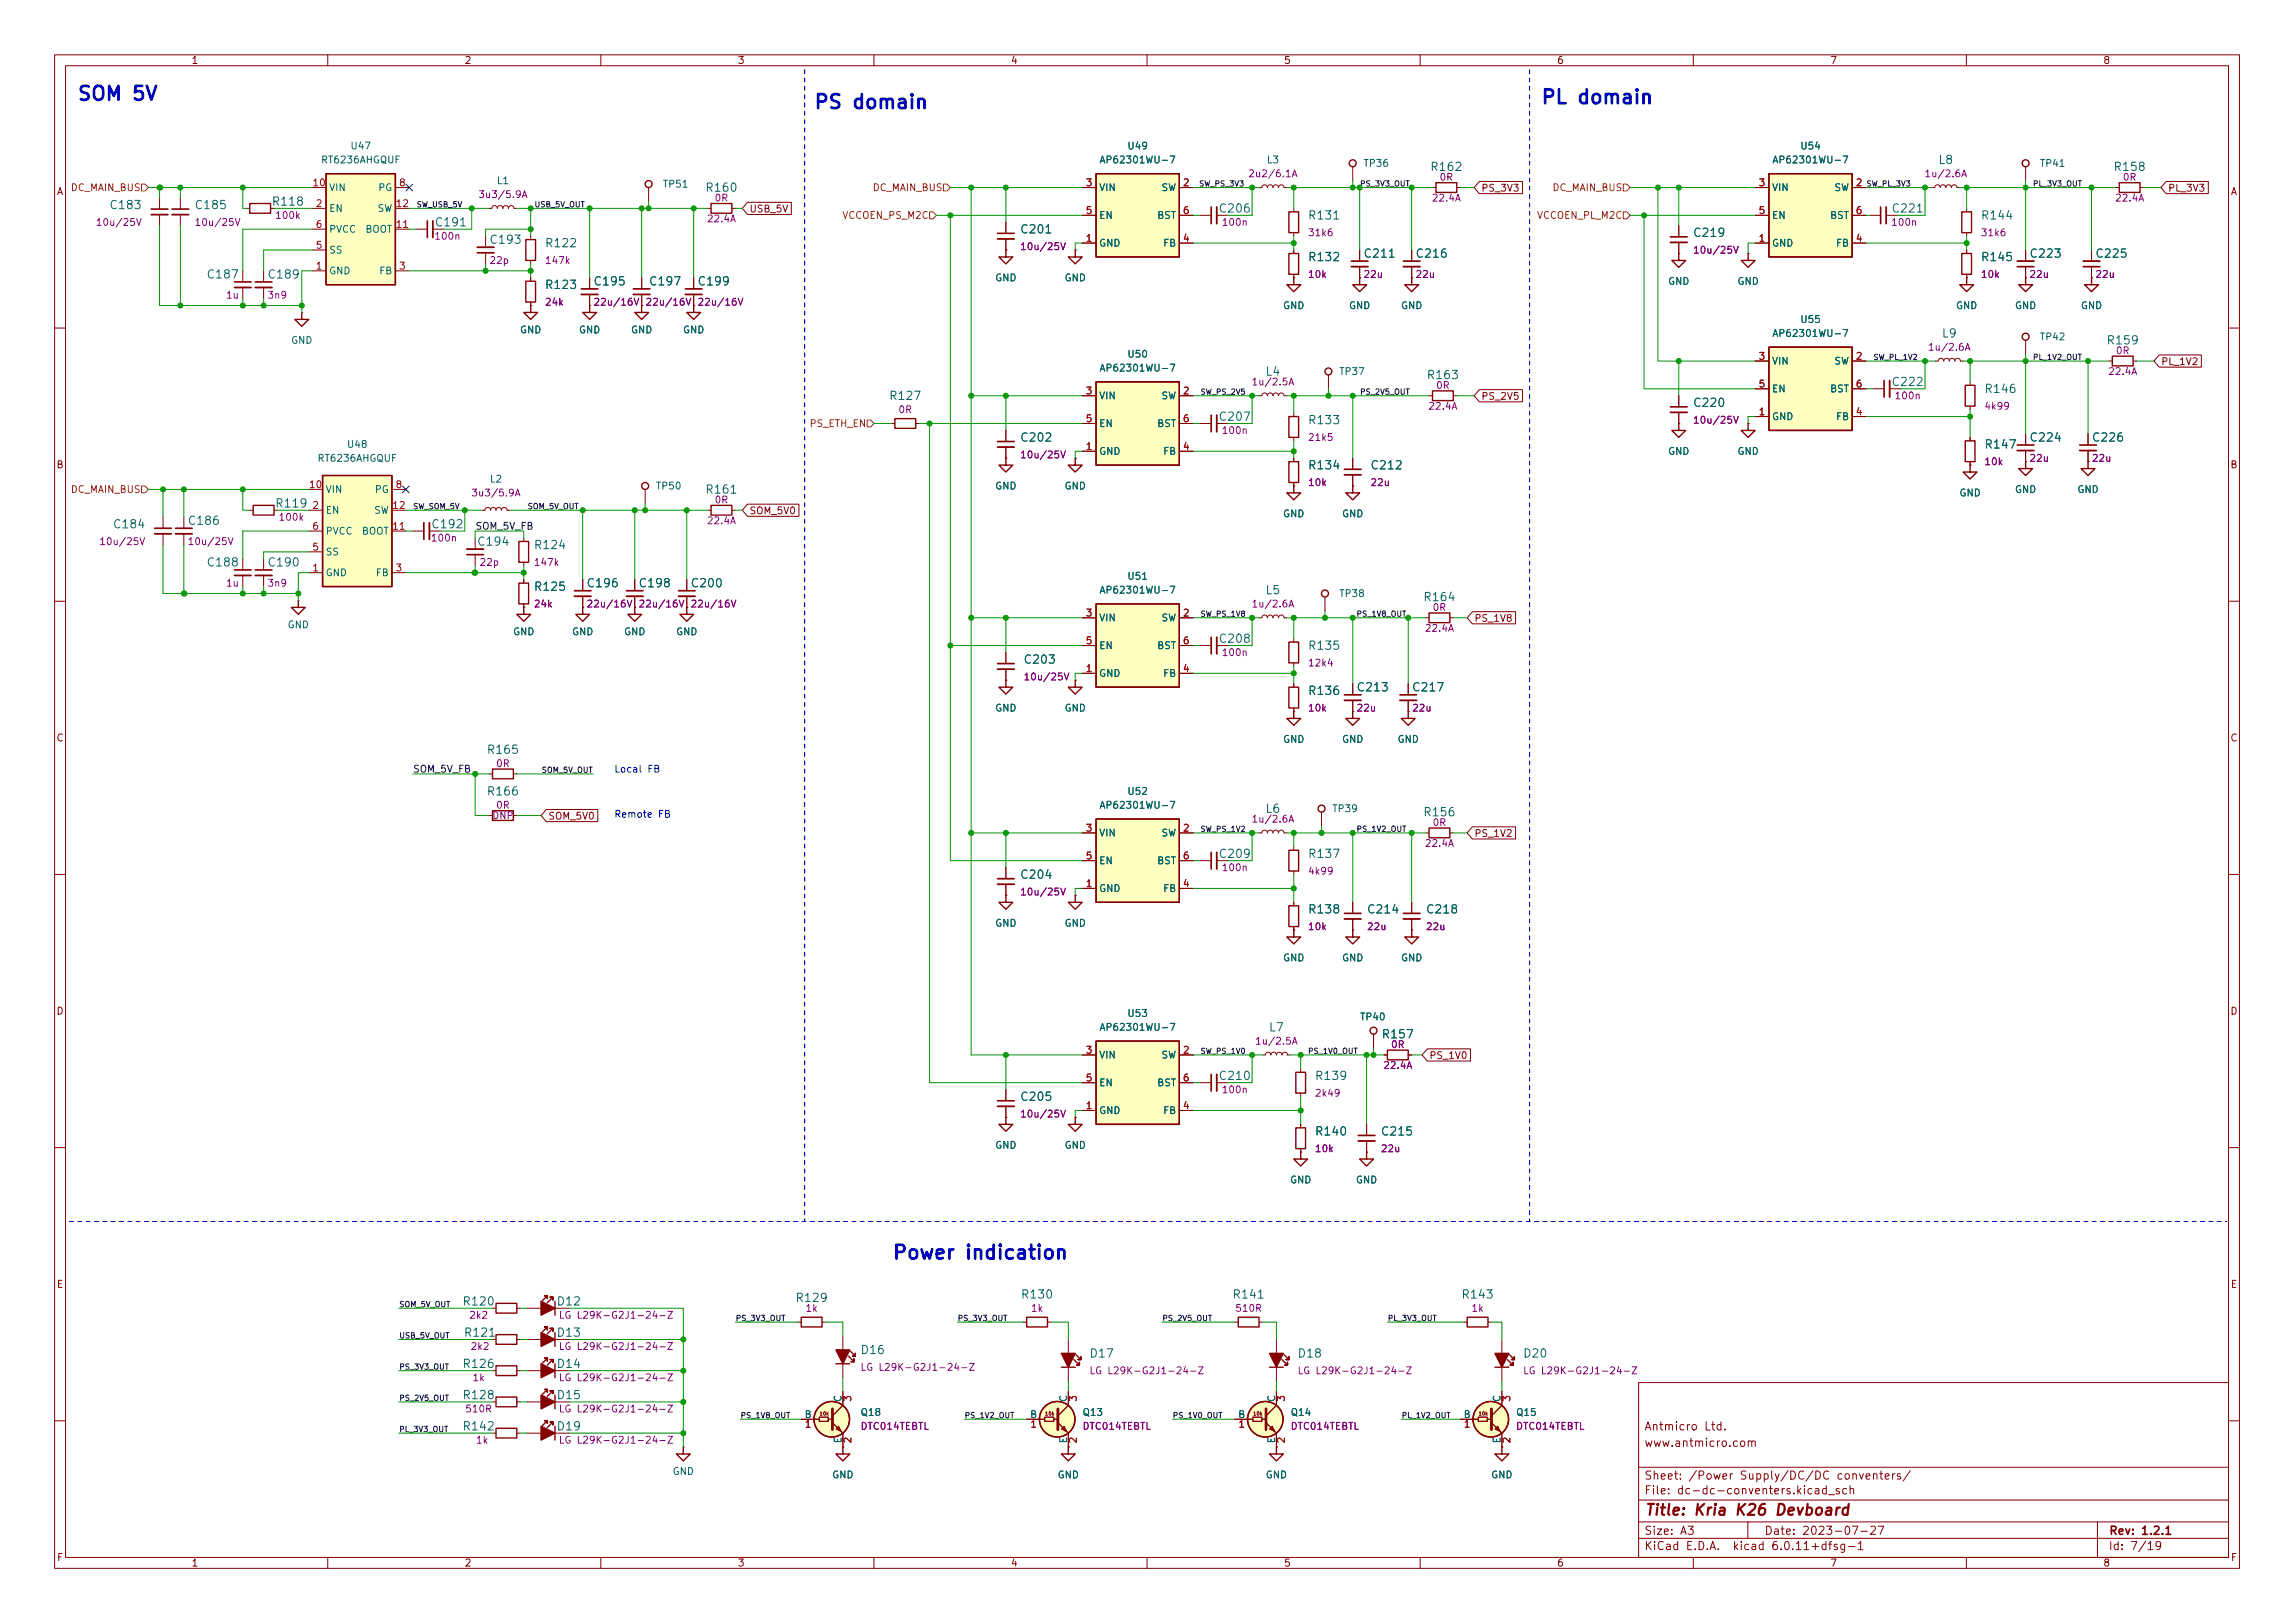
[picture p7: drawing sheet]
<svg xmlns="http://www.w3.org/2000/svg" width="420mm" height="297mm" viewBox="0 0 420 297" stroke-linecap="round" stroke-linejoin="round" font-family="sans-serif">
<defs><g id="words">
<g font-size="3.5" fill="#0000c2">
<text x="14" y="18.4">SOM 5V</text>
<text x="148.8" y="19.9">PS</text>
<text x="156.2" y="19.9">domain</text>
<text x="281.9" y="19">PL</text>
<text x="289" y="19">domain</text>
<text x="163.2" y="230.5">Power</text>
<text x="176.9" y="230.5">indication</text>
</g>
<g font-size="2.8" fill="#840000">
<text x="301" y="277.9">Title:</text>
<text x="310.2" y="277.9">Kria</text>
<text x="318.2" y="277.9">K26</text>
<text x="325.9" y="277.9">Devboard</text>
</g>
<g font-size="2.1" fill="#006464">
<text x="129.1" y="35.6">R160</text>
<text x="261.8" y="31.7">R162</text>
<text x="354.8" y="30.5">L8</text>
<text x="386.9" y="31.7">R158</text>
<text x="20" y="38.7">C183</text>
<text x="35.6" y="38.7">C185</text>
<text x="49.7" y="38.1">R118</text>
<text x="79.5" y="41.9">C191</text>
<text x="223" y="39.4">C206</text>
<text x="239.4" y="40.6">R131</text>
<text x="346.2" y="39.4">C221</text>
<text x="362.6" y="40.6">R144</text>
<text x="89.6" y="45.1">C193</text>
<text x="99.7" y="45.7">R122</text>
<text x="186.7" y="43.2">C201</text>
<text x="249.6" y="47.6">C211</text>
<text x="259.1" y="47.6">C216</text>
<text x="309.9" y="43.8">C219</text>
<text x="371.5" y="47.6">C223</text>
<text x="383.6" y="47.6">C225</text>
<text x="37.8" y="51.4">C187</text>
<text x="48.9" y="51.4">C189</text>
<text x="99.7" y="53.3">R123</text>
<text x="108.6" y="52.7">C195</text>
<text x="118.8" y="52.7">C197</text>
<text x="127.7" y="52.7">C199</text>
<text x="239.4" y="48.3">R132</text>
<text x="362.6" y="48.3">R145</text>
<text x="355.5" y="62.2">L9</text>
<text x="385.6" y="63.5">R159</text>
<text x="231.6" y="69.2">L4</text>
<text x="261.1" y="69.8">R163</text>
<text x="346.2" y="71.1">C222</text>
<text x="162.7" y="73.7">R127</text>
<text x="223" y="77.5">C207</text>
<text x="309.9" y="74.9">C220</text>
<text x="363.2" y="72.4">R146</text>
<text x="186.7" y="81.3">C202</text>
<text x="239.4" y="78.1">R133</text>
<text x="363.2" y="82.5">R147</text>
<text x="371.5" y="81.3">C224</text>
<text x="382.9" y="81.3">C226</text>
<text x="239.4" y="86.4">R134</text>
<text x="250.8" y="86.4">C212</text>
<text x="50.3" y="93.3">R119</text>
<text x="129.1" y="90.8">R161</text>
<text x="20.6" y="97.2">C184</text>
<text x="34.3" y="96.5">C186</text>
<text x="78.9" y="97.1">C192</text>
<text x="87.3" y="100.3">C194</text>
<text x="97.7" y="101">R124</text>
<text x="37.8" y="104.1">C188</text>
<text x="48.9" y="104.1">C190</text>
<text x="107.3" y="107.9">C196</text>
<text x="116.9" y="107.9">C198</text>
<text x="126.4" y="107.9">C200</text>
<text x="97.7" y="108.6">R125</text>
<text x="231.6" y="109.2">L5</text>
<text x="260.5" y="110.5">R164</text>
<text x="223" y="118.1">C208</text>
<text x="239.4" y="119.4">R135</text>
<text x="187.3" y="121.9">C203</text>
<text x="239.4" y="127.6">R136</text>
<text x="248.3" y="127">C213</text>
<text x="258.5" y="127">C217</text>
<text x="89.1" y="138.4">R165</text>
<text x="89.1" y="146">R166</text>
<text x="231.6" y="149.2">L6</text>
<text x="260.5" y="149.9">R156</text>
<text x="186.7" y="161.3">C204</text>
<text x="223" y="157.5">C209</text>
<text x="239.4" y="157.5">R137</text>
<text x="239.4" y="167.6">R138</text>
<text x="250.2" y="167.6">C214</text>
<text x="261" y="167.6">C218</text>
<text x="232.3" y="189.2">L7</text>
<text x="252.9" y="190.5">R157</text>
<text x="186.7" y="201.9">C205</text>
<text x="223" y="198.1">C210</text>
<text x="240.7" y="198.1">R139</text>
<text x="240.7" y="208.3">R140</text>
<text x="252.7" y="208.3">C215</text>
<text x="84.6" y="239.4">R120</text>
<text x="101.9" y="239.4">D12</text>
<text x="145.6" y="238.8">R129</text>
<text x="186.8" y="238.1">R130</text>
<text x="225.6" y="238.1">R141</text>
<text x="267.5" y="238.1">R143</text>
<text x="84.9" y="245.1">R121</text>
<text x="101.9" y="245.1">D13</text>
<text x="84.6" y="250.8">R126</text>
<text x="101.9" y="250.8">D14</text>
<text x="157.5" y="248.3">D16</text>
<text x="199.4" y="248.9">D17</text>
<text x="237.5" y="248.9">D18</text>
<text x="278.8" y="248.9">D20</text>
<text x="84.6" y="256.5">R128</text>
<text x="101.9" y="256.5">D15</text>
<text x="84.6" y="262.2">R142</text>
<text x="101.9" y="262.2">D19</text>
</g>
<g font-size="2.1" fill="#840000">
<text x="301" y="262.2">Antmicro</text>
<text x="312.1" y="262.2">Ltd.</text>
<text x="301" y="265.2">www.antmicro.com</text>
<text x="301" y="273.9">File:</text>
<text x="301" y="271.2">Sheet:</text>
<text x="307.4" y="273.9">dc-dc-conventers.kicad_sch</text>
<text x="309.2" y="271.2">/Power</text>
<text x="318.7" y="271.2">Supply/DC/DC</text>
<text x="336.6" y="271.2">conventers/</text>
<text x="301" y="281.3">Size:</text>
<text x="307.6" y="281.3">A3</text>
<text x="323" y="281.3">Date:</text>
<text x="330" y="281.3">2023-07-27</text>
<text x="386" y="281.3">Rev:</text>
<text x="392.1" y="281.3">1.2.1</text>
<text x="301" y="284.1">KiCad</text>
<text x="308.7" y="284.1">E.D.A.</text>
<text x="317.6" y="284.1">kicad</text>
<text x="324.8" y="284.1">6.0.11+dfsg-1</text>
<text x="386" y="284.1">Id:</text>
<text x="390.1" y="284.1">7/19</text>
</g>
<g font-size="1.8" fill="#840000">
<text x="35" y="12.1">1</text>
<text x="85" y="12.1">2</text>
<text x="135" y="12.1">3</text>
<text x="185" y="12.1">4</text>
<text x="235" y="12.1">5</text>
<text x="285" y="12.1">6</text>
<text x="335" y="12.1">7</text>
<text x="385" y="12.1">8</text>
<text x="271.1" y="35.4">PS_3V3</text>
<text x="396.9" y="35.4">PL_3V3</text>
<text x="10.4" y="36.1">A</text>
<text x="137.2" y="39.2">USB_5V</text>
<text x="408.4" y="36.1">A</text>
<text x="395.6" y="67.2">PL_1V2</text>
<text x="271.1" y="73.5">PS_2V5</text>
<text x="10.3" y="86.1">B</text>
<text x="408.3" y="86.1">B</text>
<text x="137.2" y="94.5">SOM_5V0</text>
<text x="269.9" y="114.2">PS_1V8</text>
<text x="10.3" y="136.1">C</text>
<text x="408.3" y="136.1">C</text>
<text x="100.3" y="150.4">SOM_5V0</text>
<text x="269.9" y="153.5">PS_1V2</text>
<text x="10.3" y="186.1">D</text>
<text x="408.3" y="186.1">D</text>
<text x="261.6" y="194.2">PS_1V0</text>
<text x="10.3" y="236.1">E</text>
<text x="408.3" y="236.1">E</text>
<text x="10.4" y="286.1">F</text>
<text x="35" y="287.1">1</text>
<text x="85" y="287.1">2</text>
<text x="135" y="287.1">3</text>
<text x="185" y="287.1">4</text>
<text x="235" y="287.1">5</text>
<text x="285" y="287.1">6</text>
<text x="335" y="287.1">7</text>
<text x="385" y="287.1">8</text>
<text x="408.4" y="286.1">F</text>
</g>
<g font-size="1.8" fill="#006464">
<text x="64.1" y="27.7">U47</text>
<text x="206.3" y="27.7">U49</text>
<text x="329.5" y="27.7">U54</text>
<text x="58.7" y="30.3">RT6236AHGQUF</text>
<text x="60.2" y="35.3">VIN</text>
<text x="69.2" y="35.3">PG</text>
<text x="90.9" y="34.1">L1</text>
<text x="121.3" y="34.7">TP51</text>
<text x="201.2" y="35.3">VIN</text>
<text x="201.2" y="30.3">AP62301WU-7</text>
<text x="212.6" y="35.3">SW</text>
<text x="231.8" y="30.3">L3</text>
<text x="249.6" y="30.9">TP36</text>
<text x="324.4" y="35.3">VIN</text>
<text x="324.4" y="30.3">AP62301WU-7</text>
<text x="335.8" y="35.3">SW</text>
<text x="373.4" y="30.9">TP41</text>
<text x="60.2" y="39.2">EN</text>
<text x="69.1" y="39.2">SW</text>
<text x="201.2" y="40.4">EN</text>
<text x="211.8" y="40.4">BST</text>
<text x="324.4" y="40.4">EN</text>
<text x="335" y="40.4">BST</text>
<text x="60.2" y="46.8">SS</text>
<text x="60.2" y="43">PVCC</text>
<text x="66.8" y="43">BOOT</text>
<text x="201.2" y="45.5">GND</text>
<text x="212.9" y="45.5">FB</text>
<text x="324.4" y="45.5">GND</text>
<text x="336.1" y="45.5">FB</text>
<text x="60.2" y="50.6">GND</text>
<text x="69.4" y="50.6">FB</text>
<text x="182.1" y="51.9">GND</text>
<text x="194.8" y="51.9">GND</text>
<text x="305.3" y="52.5">GND</text>
<text x="318" y="52.5">GND</text>
<text x="234.8" y="56.9">GND</text>
<text x="246.9" y="56.9">GND</text>
<text x="256.4" y="56.9">GND</text>
<text x="329.5" y="59.5">U55</text>
<text x="358" y="56.9">GND</text>
<text x="368.8" y="56.9">GND</text>
<text x="380.9" y="56.9">GND</text>
<text x="53.2" y="63.3">GND</text>
<text x="95.1" y="61.4">GND</text>
<text x="105.9" y="61.4">GND</text>
<text x="115.5" y="61.4">GND</text>
<text x="125" y="61.4">GND</text>
<text x="206.3" y="65.8">U50</text>
<text x="324.4" y="62">AP62301WU-7</text>
<text x="373.4" y="62.7">TP42</text>
<text x="201.2" y="68.4">AP62301WU-7</text>
<text x="245.1" y="69">TP37</text>
<text x="324.4" y="67.1">VIN</text>
<text x="335.8" y="67.1">SW</text>
<text x="201.2" y="73.4">VIN</text>
<text x="212.6" y="73.4">SW</text>
<text x="324.4" y="77.3">GND</text>
<text x="324.4" y="72.2">EN</text>
<text x="335" y="72.2">BST</text>
<text x="336.1" y="77.3">FB</text>
<text x="63.5" y="82.3">U48</text>
<text x="201.2" y="83.6">GND</text>
<text x="201.2" y="78.5">EN</text>
<text x="211.8" y="78.5">BST</text>
<text x="212.9" y="83.6">FB</text>
<text x="305.3" y="83.6">GND</text>
<text x="318" y="83.6">GND</text>
<text x="58.1" y="84.9">RT6236AHGQUF</text>
<text x="89.6" y="88.7">L2</text>
<text x="120" y="90">TP50</text>
<text x="182.1" y="90">GND</text>
<text x="194.8" y="90">GND</text>
<text x="59.6" y="90.6">VIN</text>
<text x="59.6" y="94.4">EN</text>
<text x="68.4" y="94.4">SW</text>
<text x="68.6" y="90.6">PG</text>
<text x="234.8" y="95">GND</text>
<text x="245.6" y="95">GND</text>
<text x="358.7" y="91.2">GND</text>
<text x="368.8" y="90.6">GND</text>
<text x="380.3" y="90.6">GND</text>
<text x="59.6" y="98.2">PVCC</text>
<text x="66.2" y="98.2">BOOT</text>
<text x="59.6" y="105.8">GND</text>
<text x="59.6" y="102">SS</text>
<text x="68.7" y="105.8">FB</text>
<text x="206.3" y="106.5">U51</text>
<text x="201.2" y="109">AP62301WU-7</text>
<text x="245.1" y="109.6">TP38</text>
<text x="52.6" y="115.4">GND</text>
<text x="93.9" y="116.6">GND</text>
<text x="104.7" y="116.6">GND</text>
<text x="114.2" y="116.6">GND</text>
<text x="123.7" y="116.6">GND</text>
<text x="201.2" y="114.1">VIN</text>
<text x="201.2" y="119.2">EN</text>
<text x="211.8" y="119.2">BST</text>
<text x="212.6" y="114.1">SW</text>
<text x="201.2" y="124.2">GND</text>
<text x="212.9" y="124.2">FB</text>
<text x="182.1" y="130.6">GND</text>
<text x="194.8" y="130.6">GND</text>
<text x="234.8" y="136.3">GND</text>
<text x="245.6" y="136.3">GND</text>
<text x="255.8" y="136.3">GND</text>
<text x="201.2" y="148.4">AP62301WU-7</text>
<text x="206.3" y="145.8">U52</text>
<text x="243.8" y="149">TP39</text>
<text x="201.2" y="153.5">VIN</text>
<text x="212.6" y="153.5">SW</text>
<text x="201.2" y="158.5">EN</text>
<text x="211.8" y="158.5">BST</text>
<text x="201.2" y="163.6">GND</text>
<text x="212.9" y="163.6">FB</text>
<text x="182.1" y="170">GND</text>
<text x="194.8" y="170">GND</text>
<text x="234.8" y="176.3">GND</text>
<text x="245.6" y="176.3">GND</text>
<text x="256.4" y="176.3">GND</text>
<text x="201.2" y="189">AP62301WU-7</text>
<text x="206.3" y="186.5">U53</text>
<text x="248.9" y="187.1">TP40</text>
<text x="201.2" y="194.1">VIN</text>
<text x="212.6" y="194.1">SW</text>
<text x="201.2" y="199.2">EN</text>
<text x="211.8" y="199.2">BST</text>
<text x="201.2" y="204.3">GND</text>
<text x="212.9" y="204.3">FB</text>
<text x="182.1" y="210.6">GND</text>
<text x="194.8" y="210.6">GND</text>
<text x="236.1" y="217">GND</text>
<text x="248.2" y="217">GND</text>
<text x="154.1" y="256.7" transform="rotate(-90 154.1 256.7)">C</text>
<text x="195.3" y="256.7" transform="rotate(-90 195.3 256.7)">C</text>
<text x="233.4" y="256.7" transform="rotate(-90 233.4 256.7)">C</text>
<text x="274.7" y="256.7" transform="rotate(-90 274.7 256.7)">C</text>
<text x="147.2" y="259.5">B</text>
<text x="157.5" y="259.5">Q18</text>
<text x="188.5" y="259.5">B</text>
<text x="198.1" y="259.5">Q13</text>
<text x="226.6" y="259.5">B</text>
<text x="236.2" y="259.5">Q14</text>
<text x="267.9" y="259.5">B</text>
<text x="277.5" y="259.5">Q15</text>
<text x="154.1" y="264.2" transform="rotate(-90 154.1 264.2)">E</text>
<text x="195.3" y="264.2" transform="rotate(-90 195.3 264.2)">E</text>
<text x="233.4" y="264.2" transform="rotate(-90 233.4 264.2)">E</text>
<text x="274.7" y="264.2" transform="rotate(-90 274.7 264.2)">E</text>
<text x="123.1" y="270.3">GND</text>
<text x="152.3" y="270.9">GND</text>
<text x="193.6" y="270.9">GND</text>
<text x="231.7" y="270.9">GND</text>
<text x="272.9" y="270.9">GND</text>
</g>
<g font-size="1.8" fill="#725600">
<text x="12.9" y="35.3">DC_MAIN_BUS</text>
<text x="159.7" y="35.3">DC_MAIN_BUS</text>
<text x="284.2" y="35.3">DC_MAIN_BUS</text>
<text x="154.1" y="40.4">VCCOEN_PS_M2C</text>
<text x="281.3" y="40.4">VCCOEN_PL_M2C</text>
<text x="148.2" y="78.5">PS_ETH_EN</text>
<text x="12.9" y="90.6">DC_MAIN_BUS</text>
</g>
<g font-size="1.8" fill="#a90000">
<text x="57.1" y="34.1">10</text>
<text x="73" y="34.1">8</text>
<text x="198.7" y="34.1">3</text>
<text x="216.5" y="34.1">2</text>
<text x="321.9" y="34.1">3</text>
<text x="339.7" y="34.1">2</text>
<text x="57.7" y="37.9">2</text>
<text x="57.7" y="41.7">6</text>
<text x="72.4" y="41.7">11</text>
<text x="72.4" y="37.9">12</text>
<text x="198.7" y="39.2">5</text>
<text x="216.5" y="39.2">6</text>
<text x="321.9" y="39.2">5</text>
<text x="339.7" y="39.2">6</text>
<text x="57.7" y="45.5">5</text>
<text x="198.7" y="44.2">1</text>
<text x="216.5" y="44.2">4</text>
<text x="321.9" y="44.2">1</text>
<text x="339.7" y="44.2">4</text>
<text x="57.7" y="49.3">1</text>
<text x="73" y="49.3">3</text>
<text x="321.9" y="65.8">3</text>
<text x="339.7" y="65.8">2</text>
<text x="321.9" y="70.9">5</text>
<text x="339.7" y="70.9">6</text>
<text x="198.7" y="72.2">3</text>
<text x="198.7" y="77.3">5</text>
<text x="216.5" y="72.2">2</text>
<text x="216.5" y="77.3">6</text>
<text x="321.9" y="76">1</text>
<text x="339.7" y="76">4</text>
<text x="198.7" y="82.3">1</text>
<text x="216.5" y="82.3">4</text>
<text x="56.5" y="89.3">10</text>
<text x="72.3" y="89.3">8</text>
<text x="57.1" y="93.1">2</text>
<text x="71.7" y="93.1">12</text>
<text x="57.1" y="100.7">5</text>
<text x="57.1" y="96.9">6</text>
<text x="71.7" y="96.9">11</text>
<text x="57.1" y="104.6">1</text>
<text x="72.3" y="104.6">3</text>
<text x="198.7" y="112.8">3</text>
<text x="216.5" y="112.8">2</text>
<text x="198.7" y="117.9">5</text>
<text x="216.5" y="117.9">6</text>
<text x="198.7" y="123">1</text>
<text x="216.5" y="123">4</text>
<text x="198.7" y="152.2">3</text>
<text x="216.5" y="152.2">2</text>
<text x="198.7" y="157.3">5</text>
<text x="216.5" y="157.3">6</text>
<text x="198.7" y="162.3">1</text>
<text x="216.5" y="162.3">4</text>
<text x="198.7" y="192.8">3</text>
<text x="198.7" y="197.9">5</text>
<text x="216.5" y="192.8">2</text>
<text x="216.5" y="197.9">6</text>
<text x="198.7" y="203">1</text>
<text x="216.5" y="203">4</text>
<text x="147.3" y="262.1">1</text>
<text x="188.5" y="262.1">1</text>
<text x="226.6" y="262.1">1</text>
<text x="267.9" y="262.1">1</text>
</g>
<g font-size="1.8" fill="#840084">
<text x="228.5" y="32.8">2u2/6.1A</text>
<text x="263.5" y="33.4">0R</text>
<text x="352.3" y="32.8">1u/2.6A</text>
<text x="388.6" y="33.4">0R</text>
<text x="17.5" y="41.7">10u/25V</text>
<text x="35.6" y="41.7">10u/25V</text>
<text x="50.3" y="40.4">100k</text>
<text x="87.5" y="36.6">3u3/5.9A</text>
<text x="129.3" y="41.1">22.4A</text>
<text x="130.8" y="37.3">0R</text>
<text x="223.6" y="41.7">100n</text>
<text x="262.1" y="37.3">22.4A</text>
<text x="346.2" y="41.7">100n</text>
<text x="387.2" y="37.3">22.4A</text>
<text x="79.4" y="44.2">100n</text>
<text x="186.7" y="46.2">10u/25V</text>
<text x="239.4" y="43.6">31k6</text>
<text x="309.9" y="46.8">10u/25V</text>
<text x="362.6" y="43.6">31k6</text>
<text x="89.5" y="48.7">22p</text>
<text x="99.7" y="48.7">147k</text>
<text x="239.4" y="51.2">10k</text>
<text x="249.6" y="51.2">22u</text>
<text x="259.1" y="51.2">22u</text>
<text x="362.6" y="51.2">10k</text>
<text x="371.5" y="51.2">22u</text>
<text x="383.5" y="51.2">22u</text>
<text x="41.3" y="55">1u</text>
<text x="48.9" y="55">3n9</text>
<text x="99.7" y="56.3">24k</text>
<text x="108.6" y="56.3">22u/16V</text>
<text x="118.1" y="56.3">22u/16V</text>
<text x="127.6" y="56.3">22u/16V</text>
<text x="352.9" y="64.6">1u/2.6A</text>
<text x="387.3" y="65.2">0R</text>
<text x="229.1" y="70.9">1u/2.5A</text>
<text x="262.8" y="71.5">0R</text>
<text x="385.9" y="69">22.4A</text>
<text x="164.4" y="76">0R</text>
<text x="261.4" y="75.4">22.4A</text>
<text x="309.9" y="77.9">10u/25V</text>
<text x="346.8" y="73.4">100n</text>
<text x="363.2" y="75.4">4k99</text>
<text x="223.6" y="79.8">100n</text>
<text x="239.4" y="81.1">21k5</text>
<text x="186.7" y="84.3">10u/25V</text>
<text x="239.4" y="89.3">10k</text>
<text x="250.8" y="89.3">22u</text>
<text x="363.2" y="85.5">10k</text>
<text x="371.5" y="84.9">22u</text>
<text x="382.9" y="84.9">22u</text>
<text x="50.9" y="95.7">100k</text>
<text x="86.2" y="91.2">3u3/5.9A</text>
<text x="130.8" y="92.5">0R</text>
<text x="18.1" y="100.1">10u/25V</text>
<text x="34.3" y="100.1">10u/25V</text>
<text x="78.8" y="99.5">100n</text>
<text x="129.3" y="96.3">22.4A</text>
<text x="41.3" y="107.7">1u</text>
<text x="48.9" y="107.7">3n9</text>
<text x="87.7" y="103.9">22p</text>
<text x="97.7" y="103.9">147k</text>
<text x="97.7" y="111.5">24k</text>
<text x="107.3" y="111.5">22u/16V</text>
<text x="116.8" y="111.5">22u/16V</text>
<text x="126.4" y="111.5">22u/16V</text>
<text x="229.1" y="111.5">1u/2.6A</text>
<text x="262.2" y="112.2">0R</text>
<text x="260.8" y="116">22.4A</text>
<text x="187.3" y="124.9">10u/25V</text>
<text x="223.6" y="120.4">100n</text>
<text x="239.4" y="122.3">12k4</text>
<text x="239.4" y="130.6">10k</text>
<text x="248.3" y="130.6">22u</text>
<text x="258.4" y="130.6">22u</text>
<text x="90.8" y="140.8">0R</text>
<text x="90.8" y="148.4">0R</text>
<text x="90.1" y="150.3">DNP</text>
<text x="229.1" y="150.9">1u/2.6A</text>
<text x="260.8" y="155.4">22.4A</text>
<text x="262.2" y="151.6">0R</text>
<text x="223.6" y="159.8">100n</text>
<text x="239.4" y="160.4">4k99</text>
<text x="186.7" y="164.3">10u/25V</text>
<text x="239.4" y="170.6">10k</text>
<text x="250.2" y="170.6">22u</text>
<text x="261" y="170.6">22u</text>
<text x="229.7" y="191.6">1u/2.5A</text>
<text x="253.2" y="196">22.4A</text>
<text x="254.6" y="192.2">0R</text>
<text x="223.6" y="200.4">100n</text>
<text x="240.7" y="201.1">2k49</text>
<text x="186.7" y="204.9">10u/25V</text>
<text x="240.7" y="211.2">10k</text>
<text x="252.7" y="211.3">22u</text>
<text x="85.8" y="241.7">2k2</text>
<text x="102.2" y="241.7">LG L29K-G2J1-24-Z</text>
<text x="147.4" y="240.5">1k</text>
<text x="188.7" y="240.5">1k</text>
<text x="226.1" y="240.5">510R</text>
<text x="269.3" y="240.5">1k</text>
<text x="86.1" y="247.4">2k2</text>
<text x="102.2" y="247.4">LG L29K-G2J1-24-Z</text>
<text x="157.5" y="251.2">LG L29K-G2J1-24-Z</text>
<text x="199.4" y="251.9">LG L29K-G2J1-24-Z</text>
<text x="237.5" y="251.9">LG L29K-G2J1-24-Z</text>
<text x="278.8" y="251.9">LG L29K-G2J1-24-Z</text>
<text x="86.4" y="253.2">1k</text>
<text x="102.2" y="253.2">LG L29K-G2J1-24-Z</text>
<text x="85.1" y="258.9">510R</text>
<text x="102.2" y="258.9">LG L29K-G2J1-24-Z</text>
<text x="157.5" y="262">DTC014TEBTL</text>
<text x="198.1" y="262">DTC014TEBTL</text>
<text x="236.2" y="262">DTC014TEBTL</text>
<text x="277.5" y="262">DTC014TEBTL</text>
<text x="87.1" y="264.6">1k</text>
<text x="102.2" y="264.6">LG L29K-G2J1-24-Z</text>
</g>
<g font-size="1.8" fill="#0f0f0f">
<text x="87" y="96.9">SOM_5V_FB</text>
<text x="75.6" y="141.4">SOM_5V_FB</text>
</g>
<g font-size="1.8" fill="#0000c2">
<text x="112.4" y="141.4">Local</text>
<text x="118.6" y="141.4">FB</text>
<text x="112.4" y="149.6">Remote</text>
<text x="120.5" y="149.6">FB</text>
</g>
<g font-size="1.4" fill="#0f0f0f">
<text x="219.5" y="34.1">SW_PS_3V3</text>
<text x="248.9" y="34.1">PS_3V3_OUT</text>
<text x="341.6" y="34.1">SW_PL_3V3</text>
<text x="372.1" y="34.1">PL_3V3_OUT</text>
<text x="76.2" y="37.9">SW_USB_5V</text>
<text x="97.8" y="37.9">USB_5V_OUT</text>
<text x="342.9" y="65.9">SW_PL_1V2</text>
<text x="372.1" y="65.9">PL_1V2_OUT</text>
<text x="219.7" y="72.2">SW_PS_2V5</text>
<text x="248.9" y="72.2">PS_2V5_OUT</text>
<text x="75.6" y="93.2">SW_SOM_5V</text>
<text x="96.5" y="93.2">SOM_5V_OUT</text>
<text x="219.7" y="112.9">SW_PS_1V8</text>
<text x="248.3" y="112.9">PS_1V8_OUT</text>
<text x="99.1" y="141.4">SOM_5V_OUT</text>
<text x="219.7" y="152.2">SW_PS_1V2</text>
<text x="248.3" y="152.2">PS_1V2_OUT</text>
<text x="219.7" y="192.9">SW_PS_1V0</text>
<text x="239.4" y="192.9">PS_1V0_OUT</text>
<text x="73" y="239.2">SOM_5V_OUT</text>
<text x="73" y="244.9">USB_5V_OUT</text>
<text x="134.6" y="241.8">PS_3V3_OUT</text>
<text x="175.3" y="241.8">PS_3V3_OUT</text>
<text x="212.7" y="241.8">PS_2V5_OUT</text>
<text x="254" y="241.8">PL_3V3_OUT</text>
<text x="73" y="250.7">PS_3V3_OUT</text>
<text x="73" y="256.4">PS_2V5_OUT</text>
<text x="73" y="262.1">PL_3V3_OUT</text>
<text x="135.5" y="259.5">PS_1V8_OUT</text>
<text x="176.5" y="259.5">PS_1V2_OUT</text>
<text x="214.6" y="259.5">PS_1V0_OUT</text>
<text x="256.5" y="259.5">PL_1V2_OUT</text>
</g>
<g font-size=".9" fill="#840000">
<text x="150" y="259.2">10k</text>
<text x="191.2" y="259.2">10k</text>
<text x="229.3" y="259.2">10k</text>
<text x="270.6" y="259.2">10k</text>
</g>
</g></defs>
<g fill="none" stroke="#840000" stroke-width=".18">
<path d="M10 10h400v277h-400zM12 12h396v273h-396zM60 10v2M110 10v2M160 10v2M210 10v2M260 10v2M310 10v2M360 10v2M29.2 36.2v2.1M29.2 39.3v2M33 36.2v2.1"/>
<path d="M33 39.3v2M45.1 38.1h.6M57.1 34.3h2.6M57.1 38.1h2.6M72.4 34.3h2.5M72.4 38.1h2.5M89.5 38.1h.5l.2-.3 .3-.2 .4 .2 .2 .3 .1-.3 .4-.2 .3 .2 .2 .3 .1-.3 .4-.2 .3 .2 .2 .3 .1-.3 .4-.2 .4 .2 .1 .3h.5M118.7 34.3v2.6M129.5 38.1h.7M134 38.1h.6M136.8 37h8.1v2.2h-8.1l-.9-1.1zM198.1 34.3h2.6"/>
<path d="M198.1 39.4h2.6M215.9 34.3h2.5M215.9 39.4h2.5M219.7 39.4h2M230.5 34.3h.5l.2-.3 .3-.2 .4 .2 .1 .3 .2-.3 .3-.2 .4 .2 .1 .3 .2-.3 .4-.2 .3 .2 .2 .3 .1-.3 .4-.2 .3 .2 .2 .3h.5M236.9 38.1v.7M247.6 30.5v2.6M262.3 34.3h.6M266.7 34.3h.6M270.8 33.2h7.9v2.2h-7.9l-.9-1.1zM321.3 34.3h2.5M321.3 39.4h2.5"/>
<path d="M339.1 34.3h2.5M339.1 39.4h2.5M342.3 39.4h2M345.3 39.4h2M353.7 34.3h.5l.2-.3 .3-.2 .4 .2 .1 .3 .2-.3 .3-.2 .4 .2 .1 .3 .2-.3 .3-.2 .4 .2 .2 .3 .1-.3 .4-.2 .3 .2 .2 .3h.5M360 38.1v.7M370.8 30.5v2.6M387.3 34.3h.7M391.8 34.3h.6M396.6 33.2h7.7v2.2h-7.7l-1-1.1zM44.4 49.6v2M44.4 52.6v2"/>
<path d="M48.3 49.6v2M48.3 52.6v2M55.2 57.2h.1M57.1 49.6h2.6M57.1 41.9h2.6M57.1 45.8h2.6M72.4 49.6h2.5M72.4 41.9h2.5M76.2 41.9h2M88.9 43.2v2M88.9 46.3v2M97.2 55.9h.1"/>
<path d="M97.2 43.2v.7M97.2 47.7v.6M97.2 50.8v.7M97.2 55.3v.6M107.9 55.9h.1M107.9 50.8v2.1M107.9 53.9v2M117.5 55.9h.1M117.5 50.8v2.1M117.5 53.9v2M127 55.9h.1M127 50.8v2.1"/>
<path d="M127 53.9v2M184.1 45.8h.1M184.1 40.7v2M184.1 43.7v2.1M196.8 45.8h.1M198.1 44.5h2.6M215.9 44.5h2.5M236.9 50.8h.1M236.9 42.6v.6M236.9 45.8v.6M236.9 50.2v.6M248.9 50.8h.1"/>
<path d="M248.9 45.8v2M248.9 48.8v2M258.4 50.8h.1M258.4 45.8v2M258.4 48.8v2M307.3 46.4h.1M307.3 41.3v2M307.3 44.4v2M320 46.4h.1M321.3 44.5h2.5M339.1 44.5h2.5M360 50.8h.1"/>
<path d="M360 42.6v.6M360 45.8v.6M360 50.2v.6M370.8 50.8h.1M370.8 45.8v2M370.8 48.8v2M382.9 50.8h.1M382.9 45.8v2M382.9 48.8v2M10 60h2M163.2 77.5h.6M167.6 77.5h.7"/>
<path d="M184.1 78.8v2M198.1 72.4h2.6M198.1 77.5h2.6M215.9 72.4h2.5M215.9 77.5h2.5M219.7 77.5h2M230.5 72.4h.5l.2-.3 .3-.2 .4 .2 .1 .3 .1-.3 .3-.2 .5 .1 .1 .4 .3-.4 .4-.1 .2 .2 .2 .3 .1-.3 .4-.2 .3 .2 .2 .3h.5M236.9 75.6v.6M243.2 68.6v2.6M261.6 72.4h.7M266.1 72.4h.6M270.8 71.3h7.9v2.2h-7.9l-.9-1.1z"/>
<path d="M307.3 77.5h.1M307.3 72.4v2.1M307.3 75.5v2M320 77.5h.1M321.3 66.1h2.5M321.3 76.2h2.5M321.3 71.2h2.5M339.1 66.1h2.5M339.1 76.2h2.5M339.1 71.2h2.5M342.9 71.2h2M354.3 66.1h.5l.2-.4 .3-.1 .4 .1 .2 .4 .1-.3 .3-.2 .4 .1 .2 .4 .2-.4 .5-.1 .2 .2 .1 .3 .1-.4 .4-.1 .4 .1 .1 .4h.5"/>
<path d="M360.7 69.9v.6M360.7 74.3v.7M370.8 62.3v2.5M370.8 79.4v2M382.3 79.4v2M386.1 66.1h.6M390.5 66.1h.7M395.3 65h7.7v2.2h-7.7l-1-1.1zM408 60h2M29.8 94.7v2M29.8 97.7v2M33.7 94.7v2"/>
<path d="M33.7 97.7v2M45.7 93.4h.7M56.5 89.6h2.6M56.5 97.2h2.6M56.5 93.4h2.6M71.8 89.6h2.5M71.8 97.2h2.5M71.8 93.4h2.5M75.6 97.2h2M88.3 93.4h.5l.1-.4 .4-.1 .3 .1 .2 .4 .1-.3 .3-.2 .4 .1 .2 .4 .2-.4 .4-.1 .3 .2 .1 .3 .2-.4 .3-.1 .4 .1 .1 .4h.5M95.9 98.5v.6M118.1 89.6v2.5"/>
<path d="M129.5 93.4h.7M134 93.4h.6M136.8 92.3h9.5v2.2h-9.5l-.9-1.1zM184.1 83.9h.1M184.1 81.8v2.1M196.8 83.9h.1M198.1 82.6h2.6M215.9 82.6h2.5M236.9 88.9h.1M236.9 80v.7M236.9 83.9v.6M236.9 88.3v.6"/>
<path d="M247.6 88.9h.1M247.6 83.9v2M247.6 86.9v2M360.7 85.1h.1M360.7 80v.7M360.7 84.5v.6M370.8 84.5h.1M370.8 82.5v2M382.3 84.5h.1M382.3 82.5v2M10 110h2M44.4 102.3v2"/>
<path d="M44.4 105.3v2.1M48.3 102.3v2M48.3 105.3v2.1M54.6 109.9h.1M56.5 104.8h2.6M56.5 101h2.6M71.8 104.8h2.5M87 101.5v2M95.9 111.2h.1M95.9 102.9v.6M95.9 106.1v.6M95.9 110.5v.7"/>
<path d="M106.7 111.2h.1M106.7 106.1v2M106.7 109.1v2.1M116.2 111.2h.1M116.2 106.1v2M116.2 109.1v2.1M125.7 111.2h.1M125.7 106.1v2M125.7 109.1v2.1M184.1 119.4v2M198.1 118.1h2.6M198.1 113.1h2.6"/>
<path d="M215.9 118.1h2.5M215.9 113.1h2.5M219.7 118.1h2M230.5 113.1h.5l.2-.4 .3-.1 .4 .1 .1 .4 .1-.4 .3-.1 .5 .1 .1 .4 .3-.4 .4-.1 .2 .1 .2 .4 .1-.4 .4-.1 .3 .1 .2 .4h.5M236.9 116.9v.6M242.6 109.3v2.5M261 113.1h.6M265.4 113.1h.7M269.6 112h7.9v2.2h-7.9l-1-1.1zM408 110h2M184.1 124.5h.1M184.1 122.5v2"/>
<path d="M196.8 124.5h.1M198.1 123.2h2.6M215.9 123.2h2.5M236.9 130.2h.1M236.9 121.3v.7M236.9 125.1v.7M236.9 129.6v.6M247.6 130.2h.1M247.6 125.1v2.1M247.6 128.2v2M257.8 130.2h.1M257.8 125.1v2.1"/>
<path d="M257.8 128.2v2M89.5 149.3h.7M89.5 141.6h.7M94 149.3h.6M94 141.6h.6M100 148.2h9.4v2.2h-9.4l-.9-1.1zM184.1 158.8v2M198.1 152.4h2.6M198.1 157.5h2.6M215.9 152.4h2.5M215.9 157.5h2.5M219.7 157.5h2"/>
<path d="M230.5 152.4h.5l.2-.3 .3-.2 .4 .2 .1 .3 .1-.3 .3-.2 .5 .1 .1 .4 .3-.4 .4-.1 .2 .2 .2 .3 .1-.3 .4-.2 .3 .2 .2 .3h.5M236.9 155v.6M236.9 159.4v.7M241.9 148.6v2.6M261 152.4h.6M265.4 152.4h.7M269.6 151.3h7.9v2.2h-7.9l-1-1.1zM10 160h2M184.1 163.9h.1M184.1 161.8v2.1M196.8 163.9h.1M198.1 162.6h2.6"/>
<path d="M215.9 162.6h2.5M236.9 170.2h.1M236.9 165.1v.7M236.9 169.6v.6M247.6 170.2h.1M247.6 165.1v2.1M247.6 168.2v2M258.4 170.2h.1M258.4 165.1v2.1M258.4 168.2v2M408 160h2M184.1 199.4v2.1"/>
<path d="M198.1 193.1h2.6M198.1 198.2h2.6M215.9 193.1h2.5M215.9 198.2h2.5M219.7 198.2h2M231.1 193.1h.5M231.6 193.1l.2-.4 .4-.1 .3 .1 .2 .4 .1-.3 .3-.2 .4 .1 .2 .4 .2-.4 .4-.1 .3 .1 .1 .4 .2-.4 .4-.1 .3 .1 .1 .4M235.7 193.1h.5M238.1 195.6v.7M251.5 189.3v2.5M253.4 193.1h.6M257.8 193.1h.6"/>
<path d="M261.3 192h7.9v2.2h-7.9l-1-1.1zM10 210h2M184.1 204.5h.1M184.1 202.5v2M196.8 204.5h.1M198.1 203.2h2.6M215.9 203.2h2.5M238.1 210.9h.1M238.1 200.1v.6M238.1 205.8v.6M238.1 210.2v.7M250.2 210.9h.1"/>
<path d="M250.2 205.8v2M250.2 208.8v2.1M408 210h2M90.2 239.4h.6M94.6 239.4h.6M96.5 239.4h2.6M90.2 245.1h.6M90.2 250.9h.6M90.2 256.6h.6M94.6 245.1h.6M94.6 250.9h.6M94.6 256.6h.6"/>
<path d="M96.5 245.1h2.6M96.5 250.9h2.6M96.5 256.6h2.6M146 242h.7M146.7 259.8h2.5M150.5 242h.6M154.3 244.5v2.6M154.3 249.6v2.5M154.3 254.7v2.5M187.3 242h.7M188 259.8h2.5M191.8 242h.6"/>
<path d="M195.6 245.1v2.6M195.6 250.2v2.6M195.6 254.7v2.5M226.1 259.8h2.5M226.1 242h.6M230.5 242h.6M233.7 245.1v2.6M233.7 250.2v2.6M233.7 254.7v2.5M267.3 259.8h2.6M268 242h.6M272.4 242h.6"/>
<path d="M275 245.1v2.6M275 250.2v2.6M275 254.7v2.5M300 253h108v32h-108zM10 260h2M90.2 262.3h.6M94.6 262.3h.6M96.5 262.3h2.6M125.1 264.8h.1M154.3 264.8h.1M154.3 262.3v2.5M195.6 264.8h.1"/>
<path d="M195.6 262.3v2.5M233.7 264.8h.1M233.7 262.3v2.5M275 264.8h.1M275 262.3v2.5M300 278.5h108M300 274.5h108M300 268.5h108M305.5 273.3v.1M305.5 272.5v.1M307.6 270.6v.1M307.6 269.8v.1"/>
<path d="M309.9 260.8l.4-.1 .3 .3v.4l-.3 .3-.4-.1-.1-.2v-.4zM316.8 269.7v1M317.2 269.7l-.3 .1-.1 .2M318.8 263.8l.3-.1 .3 .3v.4l-.3 .3-.3-.1-.2-.2v-.4zM320 278.5v3M320.1 263.9l.2-.2 .3 .1 .1 .9M320.1 263.7v1M320.7 263.9l.2-.2 .4 .1 .1 .9M332.4 269.2a.76 .76 0 0 1 .9 .8 .76 .76 0 0 1-.9 .7zM334.4 272.5l-.5-.1-.3 .3v.4l.2 .2h.6M334.4 271.9v1.5M334.7 273.6h1.2"/>
<path d="M334.8 269.4a.6 .6 0 0 0-.8 0 .6 .6 0 0 0-.2 .7 .56 .56 0 0 0 .3 .5 .56 .56 0 0 0 .7 0M336.7 272.5l-.3-.1-.3 .2 .1 .2 .5 .2v.3h-.6M338.1 272.5l-.5-.1-.2 .3v.4l.1 .2h.6M338.7 272.6l.2-.2 .4 .1 .1 .9M338.7 271.9v1.5M342.5 279.5l.6-.2 .2 .2 .1 .2-1 1.1h1M343.8 279.3h1.1l-.7 1.5M349.7 269.1l-1.3 2M384 278.5v6.5M408 260h2M60 285v2M110 285v2"/>
<path d="M160 285v2M210 285v2M260 285v2M300 281.5h108M310 285v2M338.4 283h1.2M340.2 282.5l.4-.4v1.5M340.2 283.6h.9M340.7 280.2h1.2M360 285v2M395.6 282.8l-.3 .2h-.3l-.3-.2 .2-.6 .4-.1 .2 .2a.99 .99 0 0 1-.4 1.3h-.2"/>
</g>
<g fill="none" stroke="#840000" stroke-width=".3">
<path d="M27.7 38.3h3M31.5 38.3h3M221.7 37.9v3M344.3 37.9v3M42.9 51.6h3.1M46.7 51.6h3.1M78.2 40.4v3.1M87.4 46.3h3M106.4 52.9h3.1M116 52.9h3M125.5 52.9h3M182.6 42.7h3.1"/>
<path d="M247.4 47.8h3M256.9 47.8h3.1M305.8 43.3h3.1M369.3 48.8h3.1M381.4 48.8h3M221.7 76v3M305.8 74.5h3.1M344.9 69.6v3.1M28.3 96.7h3.1M32.1 96.7h3.1M77.6 95.7v3M182.6 80.8h3.1"/>
<path d="M246.1 85.9h3.1M369.3 81.4h3.1M380.7 81.4h3.1M42.9 104.3h3.1M46.7 104.3h3.1M85.5 101.5h3M105.2 108.1h3M114.7 108.1h3M124.2 108.1h3.1M221.7 116.6v3.1M182.6 121.4h3.1M246.1 127.2h3.1"/>
<path d="M256.3 127.2h3M221.7 156v3M182.6 160.8h3.1M246.1 167.2h3.1M256.9 167.2h3.1M221.7 196.6v3.1M182.6 201.5h3.1M248.7 207.8h3M396.5 280.8h.9"/>
</g>
<g fill="none" stroke="#840000" stroke-width=".33">
<path d="M27.7 39.3h3M31.5 39.3h3M222.8 37.9v3M345.3 37.9v3M42.9 52.6h3.1M46.7 52.6h3.1M79.2 40.4v3.1M87.4 45.2h3M106.4 53.9h3.1M116 53.9h3M125.5 53.9h3M182.6 43.7h3.1"/>
<path d="M247.4 48.8h3M256.9 48.8h3.1M305.8 44.4h3.1M369.3 47.8h3.1M381.4 47.8h3M222.8 76v3M305.8 75.5h3.1M345.9 69.6v3.1M28.3 97.7h3.1M32.1 97.7h3.1M78.6 95.7v3M182.6 81.8h3.1"/>
<path d="M246.1 86.9h3.1M369.3 82.5h3.1M380.7 82.5h3.1M42.9 105.3h3.1M46.7 105.3h3.1M85.5 100.5h3M105.2 109.1h3M114.7 109.1h3M124.2 109.1h3.1M222.8 116.6v3.1M182.6 122.5h3.1M246.1 128.2h3.1"/>
<path d="M256.3 128.2h3M222.8 156v3M182.6 161.8h3.1M246.1 168.2h3.1M256.9 168.2h3.1M222.8 196.6v3.1M182.6 202.5h3.1M248.7 208.8h3"/>
</g>
<g fill="none" stroke="#840084" stroke-width=".18">
<path d="M25 40l.4 1.3 .4-1.3M43.1 40l.4 1.3 .4-1.3M54.4 39.5l.4 .5M54.8 39.1l-.5 .5M95.2 35.4l-.2 .3-.4-.1-.1-.2v-.3l.3-.2h.2l.2 .2a.84 .84 0 0 1-.3 1.1h-.3M95.6 36.2l.4-1.3 .5 1.3M95.7 35.8h.6M235.5 32.4h.7M236.6 32.4l.4-1.3 .4 1.3M236.7 32h.6M266.5 36.8l.4-1.3 .4 1.3M359.2 32.4l.4-1.3 .4 1.3"/>
<path d="M359.3 32h.6M391.6 36.8l.4-1.3 .4 1.3M83.5 43.1l.1-.2 .3 .1 .1 .8M103.8 47.8l.4 .4M104.2 47.4l-.5 .5M116.1 54.6l.4 1.3 .4-1.3M125.6 54.6l.4 1.3 .5-1.3M133.8 40.6l.4-1.3 .4 1.3M135.1 54.6l.5 1.3 .4-1.3M194.2 44.4l.4 1.3 .5-1.3M227.6 40.5l.2-.1 .3 .1v.8M243.8 41.9h-.4a.85 .85 0 0 0 0 1.3l.4-.2 .1-.4-.3-.2h-.3l-.1 .2"/>
<path d="M317.4 45.1l.4 1.2 .4-1.2M350.2 40.5l.1-.1 .3 .1 .1 .8M367 41.9h-.4a.86 .86 0 0 0 0 1.3l.4-.2 .1-.4-.3-.2h-.3l-.2 .2M227.6 78.6l.2-.1 .3 .1v.8M236 70.5l.4-1.3 .4 1.3M236.1 70.1h.6M243.8 79.4h-.6v.6l.1-.2 .5 .1 .1 .2-.1 .4-.2 .1-.4-.1M265.9 74.9l.4-1.3 .4 1.3M317.4 76.2l.4 1.3 .4-1.3M350.8 72.3l.2-.1h.3v.8M359.8 64.1l.4-1.3 .4 1.3M359.9 63.7h.6"/>
<path d="M367.7 74.2l-.2 .2h-.4l-.1-.2v-.3l.2-.3 .4 .1 .1 .2a.85 .85 0 0 1-.4 1h-.2M390.3 68.6l.4-1.3 .5 1.3M25.6 98.4l.5 1.3 .4-1.3M41.8 98.4l.4 1.3 .5-1.3M55.1 94.7l.3 .5M55.4 94.4l-.5 .5M82.8 98.3l.2-.1h.3l.1 .8M94 90.1l-.3 .2-.3-.1-.1-.1v-.3l.2-.3h.2l.3 .3a.84 .84 0 0 1-.4 1h-.2M94.3 90.8l.5-1.3 .4 1.3M94.5 90.4h.6M133.8 95.9l.4-1.3 .4 1.3M194.2 82.5l.4 1.3 .5-1.3"/>
<path d="M101.8 103l.4 .5M102.2 102.6l-.5 .5M114.8 109.8l.5 1.3 .4-1.3M124.4 109.8l.4 1.3 .4-1.3M133.9 109.8l.4 1.3 .4-1.3M227.6 119.3l.2-.2 .3 .1v.8M236 111.1l.4-1.3 .4 1.3M236.1 110.7h.6M265.2 115.5l.4-1.2 .5 1.2M194.8 123.2l.5 1.2 .4-1.2M243.5 120.6l-.3 .9h.7M227.6 158.6l.2-.1 .3 .1v.8"/>
<path d="M236 150.5l.4-1.3 .4 1.3M236.1 150.1h.6M243.9 159.3l-.3 .2h-.2l-.2-.2v-.3l.2-.3h.2l.3 .3a.84 .84 0 0 1-.4 1h-.2M265.2 154.9l.4-1.3 .5 1.3M194.2 162.5l.4 1.3 .5-1.3M227.6 199.3l.2-.1h.3v.8M236.6 191.1l.4-1.3 .5 1.3M236.7 190.7h.6M245.2 199.9l-.3 .3h-.2l-.3-.3v-.3l.3-.2h.2l.3 .2a.84 .84 0 0 1-.4 1h-.3M257.6 195.6l.4-1.3 .4 1.3M194.2 203.2l.4 1.3 .5-1.3M119.8 239.9l-.3 1h.8"/>
<path d="M119.8 257.1l-.3 .9h.8M119.8 251.4l-.3 .9h.8M119.8 245.7l-.3 .9h.8M120.2 240.4v.9M120.2 246.1v.9M120.2 251.9v.8M120.2 257.6v.8M120.8 257.9h1M120.8 240.8h1M120.8 252.2h1M120.8 246.5h1M122.3 257.2h.8l-.8 1.2h.8"/>
<path d="M122.3 240h.8l-.8 1.3h.8M122.3 251.4h.8l-.8 1.3h.8M122.3 245.7h.8l-.8 1.3h.8M175.1 249.5l-.3 .9h.8M175.4 250v.8M176.1 250.3h.9M177.5 249.5h.9l-.9 1.3h.9M217 250.1l-.3 .9h.8M217.3 250.6v.8M218 251h.9M219.4 250.2h.9l-.9 1.2h.9M255.1 250.1l-.3 .9h.8"/>
<path d="M255.4 250.6v.8M256.1 251h.9M257.5 250.2h.9l-.9 1.2h.9M296.4 250.1l-.3 .9h.8M296.7 250.6v.8M297.3 251h1M298.8 250.2h.8l-.8 1.2h.8M119.8 262.8l-.3 .9h.8M120.2 263.3v.8M120.8 263.7h1M122.3 262.9h.8l-.8 1.2h.8"/>
</g>
<g fill="none" stroke="#840000" stroke-width=".25">
<path d="M45.7 37.2h3.8v1.8h-3.8zM59.7 31.8h12.7v20.3h-12.7zM130.2 37.2h3.8v1.8h-3.8zM200.7 31.8h15.2v15.2h-15.2zM236 38.8h1.7v3.8h-1.7zM262.9 33.4h3.8v1.8h-3.8zM323.8 31.8h15.3v15.2h-15.3zM359.2 38.8h1.7v3.8h-1.7zM388 33.4h3.8v1.8h-3.8zM55.2 57.2v1.3h1.3l-1.3 1.2-1.2-1.2h1.2M96.3 43.9h1.7v3.8h-1.7zM96.3 51.5h1.7v3.8h-1.7z"/>
<path d="M97.2 55.9v1.3h1.2l-1.2 1.3-1.3-1.3h1.3M107.9 55.9v1.3h1.3l-1.3 1.3-1.2-1.3h1.2M117.5 55.9v1.3h1.2l-1.2 1.3-1.3-1.3h1.3M127 55.9v1.3h1.3l-1.3 1.3-1.3-1.3h1.3M184.1 45.8v1.2h1.3l-1.3 1.3-1.2-1.3h1.2M196.8 45.8v1.2h1.3l-1.3 1.3-1.2-1.3h1.2M236 46.4h1.7v3.8h-1.7zM236.9 50.8v1.3h1.2l-1.2 1.3-1.3-1.3h1.3M248.9 50.8v1.3h1.3l-1.3 1.3-1.3-1.3h1.3M258.4 50.8v1.3h1.3l-1.3 1.3-1.2-1.3h1.2M307.3 46.4v1.3h1.3l-1.3 1.2-1.2-1.2h1.2M320 46.4v1.3h1.3l-1.3 1.2-1.2-1.2h1.2"/>
<path d="M359.2 46.4h1.7v3.8h-1.7zM360 50.8v1.3h1.3l-1.3 1.3-1.2-1.3h1.2M370.8 50.8v1.3h1.3l-1.3 1.3-1.2-1.3h1.2M382.9 50.8v1.3h1.3l-1.3 1.3-1.3-1.3h1.3M163.8 76.6h3.8v1.8h-3.8zM200.7 69.9h15.2v15.2h-15.2zM236 76.2h1.7v3.8h-1.7zM262.3 71.5h3.8v1.8h-3.8zM307.3 77.5v1.3h1.3l-1.3 1.2-1.2-1.2h1.2M320 77.5v1.3h1.3l-1.3 1.2-1.2-1.2h1.2M323.8 63.5h15.3v15.3h-15.3zM359.8 70.5h1.8v3.8h-1.8z"/>
<path d="M386.7 65.2h3.8v1.8h-3.8zM46.4 92.5h3.8v1.8h-3.8zM59.1 87h12.7v20.4h-12.7zM95 99.1h1.8v3.8h-1.8zM130.2 92.5h3.8v1.8h-3.8zM184.1 83.9v1.2h1.3l-1.3 1.3-1.2-1.3h1.2M196.8 83.9v1.2h1.3l-1.3 1.3-1.2-1.3h1.2M236 84.5h1.7v3.8h-1.7zM236.9 88.9v1.3h1.2l-1.2 1.3-1.3-1.3h1.3M247.6 88.9v1.3h1.3l-1.3 1.3-1.2-1.3h1.2M359.8 80.7h1.8v3.8h-1.8zM360.7 85.1v1.3h1.2l-1.2 1.3-1.3-1.3h1.3"/>
<path d="M370.8 84.5v1.3h1.3l-1.3 1.2-1.2-1.2h1.2M382.3 84.5v1.3h1.2l-1.2 1.2-1.3-1.2h1.3M54.6 109.9v1.3h1.3l-1.3 1.2-1.3-1.2h1.3M95 106.7h1.8v3.8h-1.8zM95.9 111.2v1.2h1.3l-1.3 1.3-1.3-1.3h1.3M106.7 111.2v1.2h1.2l-1.2 1.3-1.3-1.3h1.3M116.2 111.2v1.2h1.3l-1.3 1.3-1.3-1.3h1.3M125.7 111.2v1.2h1.3l-1.3 1.3-1.2-1.3h1.2M200.7 110.5h15.2v15.3h-15.2zM236 117.5h1.7v3.8h-1.7zM261.6 112.2h3.8v1.8h-3.8zM184.1 124.5v1.3h1.3l-1.3 1.2-1.2-1.2h1.2"/>
<path d="M196.8 124.5v1.3h1.3l-1.3 1.2-1.2-1.2h1.2M236 125.8h1.7v3.8h-1.7zM236.9 130.2v1.3h1.2l-1.2 1.3-1.3-1.3h1.3M247.6 130.2v1.3h1.3l-1.3 1.3-1.2-1.3h1.2M257.8 130.2v1.3h1.3l-1.3 1.3-1.3-1.3h1.3M90.2 148.4h3.8v1.8h-3.8zM90.2 140.8h3.8v1.7h-3.8zM200.7 149.9h15.2v15.2h-15.2zM236 155.6h1.7v3.8h-1.7zM261.6 151.5h3.8v1.8h-3.8zM184.1 163.9v1.2h1.3l-1.3 1.3-1.2-1.3h1.2M196.8 163.9v1.2h1.3l-1.3 1.3-1.2-1.3h1.2"/>
<path d="M236 165.8h1.7v3.8h-1.7zM236.9 170.2v1.3h1.2l-1.2 1.3-1.3-1.3h1.3M247.6 170.2v1.3h1.3l-1.3 1.3-1.2-1.3h1.2M258.4 170.2v1.3h1.3l-1.3 1.3-1.2-1.3h1.2M200.7 190.5h15.2v15.3h-15.2zM237.2 196.3h1.8v3.8h-1.8zM254 192.2h3.8v1.8h-3.8zM184.1 204.5v1.3h1.3l-1.3 1.2-1.2-1.2h1.2M196.8 204.5v1.3h1.3l-1.3 1.2-1.2-1.2h1.2M237.2 206.4h1.8v3.8h-1.8zM238.1 210.9v1.2h1.3l-1.3 1.3-1.2-1.3h1.2M250.2 210.9v1.2h1.3l-1.3 1.3-1.3-1.3h1.3"/>
<path d="M90.8 238.5h3.8v1.8h-3.8zM100.2 237.1v.6v-.6h-.5h.5l-.9 .9M101.2 237.4v.5v-.5h-.5h.5l-1 1M101.6 238.2v2.5M90.8 244.3h3.8v1.7h-3.8zM90.8 250h3.8v1.8h-3.8zM90.8 255.7h3.8v1.8h-3.8zM100.2 254.3v.5v-.5h-.5h.5l-.9 .9M100.2 248.6v.5v-.5h-.5h.5l-.9 .9M100.2 242.9v.5v-.5h-.5h.5l-.9 .8M101.2 254.5v.6v-.6h-.5h.5l-1 1.1M101.2 248.8v.5v-.5h-.5h.5l-1 1"/>
<path d="M101.2 243.1v.5v-.5h-.5h.5l-1 1M101.6 243.9v2.5M101.6 249.6v2.5M101.6 255.3v2.5M146.7 241.1h3.8v1.8h-3.8zM149.2 259.8h.7M150 259.4h1.6v.7h-1.6zM151.8 259.8h.5M153 249.6h2.6M154.3 257.2l-1.9 1.9M155.3 248.2l1 1v-.5v.5h-.5h.5M155.7 247.3l.9 .9v-.5v.5h-.5h.5"/>
<path d="M188 241.1h3.8v1.8h-3.8zM190.5 259.8h.6M191.3 259.4h1.6v.7h-1.6zM193 259.8h.5M194.3 250.2h2.5M195.6 257.2l-1.9 1.9M196.6 248.8l1 1v-.5v.5h-.5h.5M197 247.9l.9 .9v-.5v.5h-.5h.5M226.7 241.1h3.8v1.8h-3.8zM228.6 259.8h.6M229.4 259.4h1.6v.7h-1.6zM231.1 259.8h.5"/>
<path d="M232.4 250.2h2.5M233.7 257.2l-1.9 1.9M234.7 248.8l1 1v-.5v.5h-.5h.5M235.1 247.9l.9 .9v-.5v.5h-.5h.5M268.6 241.1h3.8v1.8h-3.8zM269.9 259.8h.6M270.6 259.4h1.7v.7h-1.7zM272.4 259.8h.5M273.7 250.2h2.5M275 257.2l-2 1.9M276 248.8l1 1v-.5v.5h-.5h.5M276.4 247.9l.8 .9v-.5v.5h-.5h.5"/>
<path d="M90.8 261.4h3.8v1.8h-3.8zM100.2 260v.5v-.5h-.5h.5l-.9 .9M101.2 260.3v.5v-.5h-.5h.5l-1 1M101.6 261v2.6M125.1 264.8v1.3h1.3l-1.3 1.3-1.3-1.3h1.3M152.4 260.4l1.9 1.9M154.3 264.8v1.3h1.3l-1.3 1.3-1.3-1.3h1.3M193.7 260.4l1.9 1.9M195.6 264.8v1.3h1.2l-1.2 1.3-1.3-1.3h1.3M231.8 260.4l1.9 1.9M233.7 264.8v1.3h1.2l-1.2 1.3-1.3-1.3h1.3M273 260.4l2 1.9"/>
<path d="M275 264.8v1.3h1.2l-1.2 1.3-1.3-1.3h1.3"/>
<circle cx="118.7" cy="33.7" r=".63"/>
<circle cx="247.6" cy="29.9" r=".63"/>
<circle cx="370.8" cy="29.9" r=".63"/>
<circle cx="243.2" cy="68" r=".63"/>
<circle cx="370.8" cy="61.6" r=".63"/>
<circle cx="118.1" cy="88.9" r=".63"/>
<circle cx="242.6" cy="108.6" r=".63"/>
<circle cx="241.9" cy="148" r=".63"/>
<circle cx="251.5" cy="188.6" r=".63"/>
<circle cx="152.3" cy="259.8" r="3.3"/>
<circle cx="193.5" cy="259.8" r="3.3"/>
<circle cx="231.6" cy="259.8" r="3.3"/>
<circle cx="272.9" cy="259.8" r="3.3"/>
</g>
<g fill="none" stroke="#006464" stroke-width=".18">
<path d="M212.8 29.3h1M214.2 28.6h.9l-.6 1.2M336 29.3h.9M337.4 28.6h.9l-.6 1.2M351 38.8h.9M84.3 41.4h.9M191.5 42.6h.9M244.2 40.1h.9M254.4 47.1h.8M212.8 67.4h1M214.2 66.7h.9l-.6 1.2M336 61.1h.9"/>
<path d="M337.4 60.3h.9l-.6 1.3M133.9 90.3h.8M209.2 106h.7M212.8 108.1h1M214.2 107.3h.9l-.6 1.3M212.8 147.4h1M214.2 146.7h.9l-.6 1.2M212.8 188.1h1M214.2 187.3h.9l-.6 1.3M230.4 237.6h.8M89.7 244.6h.8"/>
</g>
<g fill="#ffffc2" stroke="#ffffc2" stroke-width=".18">
<path d="M200.7 190.5h15.2v15.3h-15.2z"/>
<path d="M59.1 87h12.7v20.4h-12.7z"/>
<path d="M200.7 69.9h15.2v15.2h-15.2z"/>
<path d="M200.7 31.8h15.2v15.2h-15.2z"/>
<path d="M200.7 110.5h15.2v15.3h-15.2z"/>
<path d="M323.8 63.5h15.3v15.3h-15.3z"/>
<path d="M323.8 31.8h15.3v15.2h-15.3z"/>
<path d="M59.7 31.8h12.7v20.3h-12.7z"/>
<path d="M200.7 149.9h15.2v15.2h-15.2z"/>
<circle cx="152.3" cy="259.8" r="3.3"/>
<circle cx="231.6" cy="259.8" r="3.3"/>
<circle cx="193.5" cy="259.8" r="3.3"/>
<circle cx="272.9" cy="259.8" r="3.3"/>
</g>
<g fill="#840000" stroke="#840000" stroke-width=".25">
<path d="M194.3 247.7h2.5l-1.2 2.5z"/>
<path d="M232.4 247.7h2.5l-1.2 2.5z"/>
<path d="M153 247.1h2.6l-1.3 2.5z"/>
<path d="M273.7 247.7h2.5l-1.2 2.5z"/>
<path d="M99.1 255.3l2.5 1.3-2.5 1.2z"/>
<path d="M99.1 238.2l2.5 1.2-2.5 1.3z"/>
<path d="M99.1 261l2.5 1.3-2.5 1.3z"/>
<path d="M99.1 249.6l2.5 1.3-2.5 1.2z"/>
<path d="M99.1 243.9l2.5 1.2-2.5 1.3z"/>
</g>
<g fill="none" stroke="#a90000" stroke-width=".18">
<path d="M73.9 41.6h.7M73.3 96.9h.7M154.5 256.4v-.8l.5 .4 .1-.4h.5l.2 .2-.2 .6M195.8 256.4v-.8l.5 .4 .1-.4h.5l.1 .2-.1 .6M233.9 256.4v-.8l.5 .4 .1-.4h.5l.1 .2-.1 .6M275.1 256.4v-.8l.5 .4 .2-.4h.5l.1 .2-.1 .6M147.6 260.3l.4-.4v1.3M155.8 263.2v.8l-.9-.8-.4 .2 .1 .5M188.9 260.3l.3-.4v1.3M197 263.2v.8l-.9-.8-.3 .2 .1 .5M227 260.3l.3-.4v1.3M235.1 263.2v.8l-.9-.8-.3 .2 .1 .5"/>
<path d="M268.2 260.3l.4-.4v1.3M276.4 263.2v.8l-.9-.8-.4 .2 .2 .5"/>
</g>
<path d="M152.4 257.8v3.9M193.7 257.8v3.9M231.8 257.8v3.9M273 257.8v3.9" fill="none" stroke="#840000" stroke-width=".51"/>
<g fill="#840000" stroke="#840000" stroke-width=".18">
<path d="M153 261.5l.5-.5 .6 1z"/>
<path d="M232.4 261.5l.5-.5 .5 1z"/>
<path d="M194.3 261.5l.5-.5 .5 1z"/>
<path d="M273.7 261.5l.5-.5 .5 1z"/>
</g>
<path d="M25.9 33.7h.6l.7 .6-.7 .7h-.6zM170.2 38.8h.6l.6 .6-.6 .6h-.6zM172.7 33.7h.7l.6 .6-.6 .7h-.7zM297.2 38.8h.6l.6 .6-.6 .6h-.6zM297.2 33.7h.6l.6 .6-.6 .7h-.6zM158.7 76.9h.7l.6 .6-.6 .6h-.7zM25.9 88.9h.6l.7 .7-.7 .6h-.6z" fill="none" stroke="#725600" stroke-width=".18"/>
<path d="M117.2 140.1v1l.2 .2M118.6 149.2l.6-.2v-.2l-.4-.1-.2 .2 .1 .6h.5" fill="none" stroke="#0000c2" stroke-width=".18"/>
<path d="M193.8 228.9a.63 .63 0 0 1 1.1 .1v1.3" fill="none" stroke="#0000c2" stroke-width=".51"/>
<path d="M147.3 12.7v210.9M280 12.7v210.9M12.7 223.6h259.1M271.8 223.6h135.9" fill="none" stroke="#0000c2" stroke-width=".18" stroke-dasharray=".8 .8"/>
<g fill="none" stroke="#009600" stroke-width=".18">
<path d="M27.2 34.3h29.9M29.2 34.3v1.9M33 34.3v1.9M44.4 34.3v3.8h.7M50.2 38.1h6.9M74.9 38.1h14.6M86.4 38.1v3.8h-5.1M94.6 38.1h34.9M97.2 38.1v5.1M107.9 38.1v12.7M117.5 38.1v12.7M118.7 36.9v1.2"/>
<path d="M127 38.1v12.7M134.6 38.1h1.3M171.4 39.4h26.7M174 39.4v118.1h24.1M174 34.3h24.1M177.8 34.3v158.8h20.3M184.1 34.3v6.4M218.4 34.3h12.1M218.4 39.4h1.3M229.2 34.3v5.1h-4.4M235.6 34.3h26.7M236.9 34.3v3.8"/>
<path d="M247.6 33.1v1.2M248.9 34.3v11.5M258.4 34.3v11.5M267.3 34.3h2.6M298.4 34.3h22.9M298.4 39.4h22.9M301 39.4v31.8h20.3M303.5 34.3v31.8h17.8M307.3 34.3v7M341.6 34.3h12.1M341.6 39.4h.7M352.4 34.3v5.1h-5.1"/>
<path d="M358.8 34.3h28.5M360 34.3v3.8M370.8 33.1v12.7M382.9 34.3v11.5M392.4 34.3h3.2M29.2 41.3v14.6h26M33 41.3v14.6M44.4 54.6v1.3M48.3 54.6v1.3M57.1 45.8h-8.8v3.8M57.1 41.9h-12.7v7.7M57.1 49.6h-1.9v7.6"/>
<path d="M74.9 49.6h22.3M74.9 41.9h1.3M88.9 48.3v1.3M97.2 48.3v2.5M97.2 41.9h-8.3v1.3M198.1 44.5h-1.3v1.3M218.4 44.5h18.5M236.9 43.2v2.6M321.3 44.5h-1.3v1.9M341.6 44.5h18.4M360 43.2v2.6M160 77.5h3.2"/>
<path d="M168.3 77.5h29.8M170.2 77.5v120.7h27.9M177.8 72.4h20.3M184.1 72.4v6.4M218.4 72.4h12.1M218.4 77.5h1.3M229.2 72.4v5.1h-4.4M235.6 72.4h26M236.9 72.4v3.2M243.2 71.2v1.2M247.6 72.4v11.5M266.7 72.4h3.2"/>
<path d="M307.3 66.1v6.3M321.3 76.2h-1.3v1.3M341.6 71.2h1.3M341.6 66.1h12.7M341.6 76.2h19.1M352.4 66.1v5.1h-4.4M359.4 66.1h26.7M360.7 66.1v3.8M360.7 75v5M370.8 64.8v14.6M382.3 66.1v13.3M391.2 66.1h3.1"/>
<path d="M27.2 89.6h29.3M29.8 99.7v8.9h24.8M29.8 89.6v5.1M33.7 89.6v5.1M33.7 99.7v8.9M44.4 89.6v3.8h1.3M50.8 93.4h5.7M56.5 97.2h-12.1v5.1M74.3 93.4h14M74.3 97.2h1.3M85.1 93.4v3.8h-4.5M87 98.5v-1.3h8.9v1.3"/>
<path d="M93.3 93.4h36.2M106.7 93.4v12.7M116.2 93.4v12.7M118.1 92.1v1.3M125.7 93.4v12.7M134.6 93.4h1.3M198.1 82.6h-1.3v1.3M218.4 82.6h18.5M236.9 80.7v3.2M44.4 107.4v1.2M48.3 107.4v1.2M56.5 104.8h-1.9v5.1"/>
<path d="M56.5 101h-8.2v1.3M74.3 104.8h21.6M87 103.5v1.3M95.9 103.5v2.6M174 118.1h24.1M177.8 113.1h20.3M184.1 113.1v6.3M218.4 118.1h1.3M218.4 113.1h12.1M229.2 113.1v5h-4.4M235.6 113.1h25.4M236.9 113.1v3.8"/>
<path d="M242.6 111.8v1.3M247.6 113.1v12M257.8 113.1v12M266.1 113.1h2.5M198.1 123.2h-1.3v1.3M218.4 123.2h18.5M236.9 122v3.1M75.6 141.6h13.9M87 141.6v7.7h2.5M94.6 149.3h4.5M94.6 141.6h14M177.8 152.4h20.3"/>
<path d="M184.1 152.4v6.4M218.4 152.4h12.1M218.4 157.5h1.3M229.2 152.4v5.1h-4.4M235.6 152.4h25.4M236.9 152.4v2.6M241.9 151.2v1.2M247.6 152.4v12.7M258.4 152.4v12.7M266.1 152.4h2.5M198.1 162.6h-1.3v1.3M218.4 162.6h18.5"/>
<path d="M236.9 160.1v5M184.1 193.1v6.3M218.4 198.2h1.3M218.4 193.1h12.7M229.2 193.1v5.1h-4.4M236.2 193.1h17.2M238.1 193.1v2.5M250.2 193.1v12.7M251.5 191.8v1.3M258.4 193.1h1.9M198.1 203.2h-1.3v1.3M218.4 203.2h19.7"/>
<path d="M238.1 200.7v5.1M73 239.4h17.2M95.2 239.4h1.3M104.1 239.4h21v25.4M73 245.1h17.2M73 256.6h17.2M73 250.9h17.2M95.2 245.1h1.3M95.2 256.6h1.3M95.2 250.9h1.3M104.1 245.1h21M104.1 256.6h21"/>
<path d="M104.1 250.9h21M134.6 242h11.4M135.5 259.8h11.2M151.1 242h3.2v2.5M154.3 252.1v2.6M175.3 242h12M176.5 259.8h11.5M192.4 242h3.2v3.1M195.6 252.8v1.9M212.7 242h13.4M214.6 259.8h11.5M231.1 242h2.6v3.1"/>
<path d="M233.7 252.8v1.9M254 242h14M256.5 259.8h10.8M273 242h2v3.1M275 252.8v1.9M73 262.3h17.2M95.2 262.3h1.3M104.1 262.3h21"/>
</g>
<path d="M74.3 33.7l1.2 1.2M75.5 33.7l-1.2 1.2M73.7 89l1.2 1.2M74.9 89l-1.2 1.2" fill="none" stroke="#000084" stroke-width=".18"/>
<g fill="#009600" stroke="#009600" stroke-width=".18">
<circle cx="106.7" cy="93.4" r=".46"/>
<circle cx="95.9" cy="104.8" r=".46"/>
<circle cx="87" cy="104.8" r=".46"/>
<circle cx="86.9" cy="104.8" r=".46"/>
<circle cx="125.7" cy="93.4" r=".46"/>
<circle cx="87" cy="141.6" r=".46"/>
<circle cx="118.1" cy="93.4" r=".46"/>
<circle cx="88.9" cy="49.6" r=".46"/>
<circle cx="85.1" cy="93.4" r=".46"/>
<circle cx="116.2" cy="93.4" r=".46"/>
<circle cx="97.2" cy="49.6" r=".46"/>
<circle cx="86.4" cy="38.1" r=".46"/>
<circle cx="33" cy="55.9" r=".46"/>
<circle cx="44.4" cy="55.9" r=".46"/>
<circle cx="33" cy="34.3" r=".46"/>
<circle cx="48.3" cy="55.9" r=".46"/>
<circle cx="44.4" cy="34.3" r=".46"/>
<circle cx="29.2" cy="34.3" r=".46"/>
<circle cx="29.3" cy="34.3" r=".46"/>
<circle cx="55.2" cy="55.9" r=".46"/>
<circle cx="44.4" cy="108.6" r=".46"/>
<circle cx="33.8" cy="108.6" r=".46"/>
<circle cx="33.7" cy="108.6" r=".46"/>
<circle cx="44.4" cy="89.6" r=".46"/>
<circle cx="29.8" cy="89.6" r=".46"/>
<circle cx="48.3" cy="108.6" r=".46"/>
<circle cx="54.6" cy="108.6" r=".46"/>
<circle cx="33.7" cy="89.6" r=".46"/>
<circle cx="97.2" cy="38.1" r=".46"/>
<circle cx="97.2" cy="41.9" r=".46"/>
<circle cx="117.5" cy="38.1" r=".46"/>
<circle cx="107.9" cy="38.1" r=".46"/>
<circle cx="118.7" cy="38.1" r=".46"/>
<circle cx="127" cy="38.1" r=".46"/>
<circle cx="236.9" cy="34.3" r=".46"/>
<circle cx="247.6" cy="34.3" r=".46"/>
<circle cx="236.9" cy="44.5" r=".46"/>
<circle cx="229.2" cy="34.3" r=".46"/>
<circle cx="258.4" cy="34.3" r=".46"/>
<circle cx="229.2" cy="72.4" r=".46"/>
<circle cx="236.9" cy="72.4" r=".46"/>
<circle cx="248.9" cy="34.3" r=".46"/>
<circle cx="243.2" cy="72.4" r=".46"/>
<circle cx="247.6" cy="72.4" r=".46"/>
<circle cx="301" cy="39.4" r=".46"/>
<circle cx="303.5" cy="34.3" r=".46"/>
<circle cx="307.3" cy="66.1" r=".46"/>
<circle cx="307.3" cy="34.3" r=".46"/>
<circle cx="382.9" cy="34.3" r=".46"/>
<circle cx="370.8" cy="34.3" r=".46"/>
<circle cx="352.4" cy="34.3" r=".46"/>
<circle cx="360" cy="34.3" r=".46"/>
<circle cx="360" cy="44.5" r=".46"/>
<circle cx="177.8" cy="72.4" r=".46"/>
<circle cx="170.2" cy="77.5" r=".46"/>
<circle cx="177.8" cy="34.3" r=".46"/>
<circle cx="184.1" cy="34.3" r=".46"/>
<circle cx="174" cy="39.4" r=".46"/>
<circle cx="184.1" cy="72.4" r=".46"/>
<circle cx="360.7" cy="66.1" r=".46"/>
<circle cx="360.7" cy="76.2" r=".46"/>
<circle cx="370.8" cy="66.1" r=".46"/>
<circle cx="382.3" cy="66.1" r=".46"/>
<circle cx="352.4" cy="66.1" r=".46"/>
<circle cx="236.9" cy="82.6" r=".46"/>
<circle cx="177.8" cy="113.1" r=".46"/>
<circle cx="184.1" cy="113.1" r=".46"/>
<circle cx="229.2" cy="113.1" r=".46"/>
<circle cx="177.8" cy="152.4" r=".46"/>
<circle cx="184.1" cy="152.4" r=".46"/>
<circle cx="174" cy="118.1" r=".46"/>
<circle cx="250.2" cy="193.1" r=".46"/>
<circle cx="229.2" cy="193.1" r=".46"/>
<circle cx="238.1" cy="193.1" r=".46"/>
<circle cx="238.1" cy="203.2" r=".46"/>
<circle cx="184.1" cy="193.1" r=".46"/>
<circle cx="125.1" cy="250.9" r=".46"/>
<circle cx="125.1" cy="245.1" r=".46"/>
<circle cx="125.1" cy="256.6" r=".46"/>
<circle cx="125.1" cy="262.3" r=".46"/>
<circle cx="257.8" cy="113.1" r=".46"/>
<circle cx="247.6" cy="113.1" r=".46"/>
<circle cx="236.9" cy="123.2" r=".46"/>
<circle cx="241.9" cy="152.4" r=".46"/>
<circle cx="236.9" cy="113.1" r=".46"/>
<circle cx="236.9" cy="152.4" r=".46"/>
<circle cx="229.2" cy="152.4" r=".46"/>
<circle cx="242.6" cy="113.1" r=".46"/>
<circle cx="258.4" cy="152.4" r=".46"/>
<circle cx="247.6" cy="152.4" r=".46"/>
<circle cx="251.5" cy="193.1" r=".46"/>
<circle cx="236.9" cy="162.6" r=".46"/>
</g>
<use href="#words"/>
</svg>
